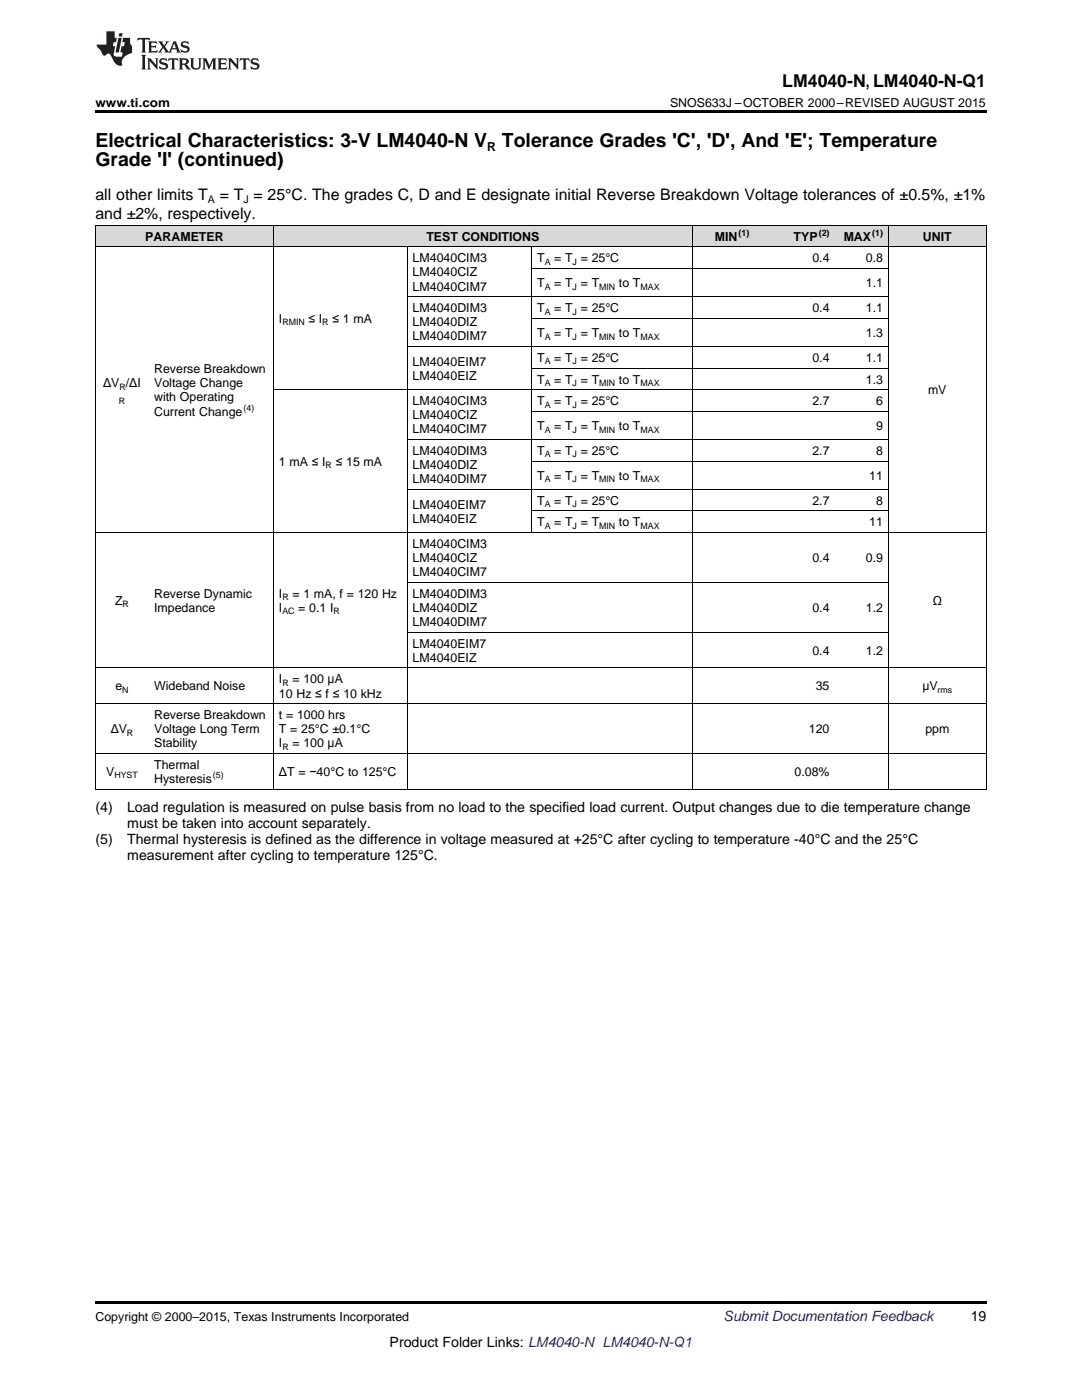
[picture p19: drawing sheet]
<svg xmlns="http://www.w3.org/2000/svg" width="216mm" height="279mm" viewBox="0 0 216 279" stroke-linecap="round" stroke-linejoin="round" font-family="sans-serif">
<defs><g id="words">
<g font-size="3.9">
<text x="19" y="29.3">Electrical Characteristics: 3-V LM4040-N V</text>
<text x="100.2" y="29.3">Tolerance Grades 'C', 'D', And 'E'; Temperature</text>
<text x="19" y="33.2">Grade 'I' (continued)</text>
</g>
<text font-size="3.5" x="156.1" y="17.3">LM4040-N, LM4040-N-Q1</text>
<g font-size="3.2">
<text x="19" y="39.9">all other limits T</text>
<text x="43.8" y="39.9">= T = 25°C. The grades C, D and E designate initial Reverse Breakdown Voltage tolerances of ±0.5%, ±1%</text>
<text x="19" y="43.7">and ±2%, respectively.</text>
</g>
<g font-size="2.8">
<text x="19" y="162.1">(4)</text>
<text x="25.4" y="162.1">Load regulation is measured on pulse basis from no load to the specified load current. Output changes due to die temperature change</text>
<text x="25.4" y="165.3">must be taken into account separately.</text>
<text x="19" y="168.5">(5)</text>
<text x="25.4" y="168.5">Thermal hysteresis is defined as the difference in voltage measured at +25°C after cycling to temperature -40°C and the 25°C</text>
<text x="25.4" y="171.7">measurement after cycling to temperature 125°C.</text>
<text x="193.7" y="263.6">19</text>
<text x="77.8" y="268.9">Product Folder Links: LM4040-N LM4040-N-Q1</text>
</g>
<text font-size="2.8" fill="#0000c8" x="144.4" y="263.6">Submit Documentation Feedback</text>
<g font-size="2.5">
<text x="19" y="21.4">www.ti.com</text>
<text x="133.7" y="21.4">SNOS633J –OCTOBER 2000–REVISED AUGUST 2015</text>
<text x="97.2" y="30.1">R</text>
<text x="29" y="48">PARAMETER</text>
<text x="82.3" y="52.4">LM4040CIM3</text>
<text x="85.1" y="48">TEST CONDITIONS</text>
<text x="107.2" y="52.4">T</text>
<text x="110.6" y="52.4">= T = 25°C</text>
<text x="142.6" y="48">MIN</text>
<text x="158.4" y="48">TYP</text>
<text x="162.1" y="52.4">0.4</text>
<text x="168.3" y="48">MAX</text>
<text x="172.8" y="52.4">0.8</text>
<text x="184.1" y="48">UNIT</text>
<text x="82.3" y="55.2">LM4040CIZ</text>
<text x="82.3" y="58">LM4040CIM7</text>
<text x="107.2" y="57.3">T</text>
<text x="110.6" y="57.3">= T = T</text>
<text x="123.5" y="57.3">to T</text>
<text x="172.8" y="57.3">1.1</text>
<text x="55.7" y="64.5">I</text>
<text x="61.6" y="64.5">≤ I</text>
<text x="66.3" y="64.5">≤ 1 mA</text>
<text x="82.3" y="62.3">LM4040DIM3</text>
<text x="82.3" y="65.1">LM4040DIZ</text>
<text x="107.2" y="62.3">T</text>
<text x="110.6" y="62.3">= T = 25°C</text>
<text x="162.1" y="62.3">0.4</text>
<text x="172.8" y="62.3">1.1</text>
<text x="82.3" y="67.9">LM4040DIM7</text>
<text x="107.2" y="67.3">T</text>
<text x="110.6" y="67.3">= T = T</text>
<text x="123.5" y="67.3">to T</text>
<text x="172.8" y="67.3">1.3</text>
<text x="20.6" y="77.3">ΔV /ΔI</text>
<text x="30.8" y="74.5">Reverse Breakdown</text>
<text x="30.8" y="77.3">Voltage Change</text>
<text x="82.3" y="73">LM4040EIM7</text>
<text x="82.3" y="75.8">LM4040EIZ</text>
<text x="107.2" y="72.2">T</text>
<text x="107.2" y="76.6">T</text>
<text x="110.6" y="72.2">= T = 25°C</text>
<text x="110.6" y="76.6">= T = T</text>
<text x="123.5" y="76.6">to T</text>
<text x="162.1" y="72.2">0.4</text>
<text x="172.8" y="72.2">1.1</text>
<text x="172.8" y="76.6">1.3</text>
<text x="30.8" y="80.1">with Operating</text>
<text x="30.8" y="82.9">Current Change</text>
<text x="82.3" y="80.9">LM4040CIM3</text>
<text x="82.3" y="83.7">LM4040CIZ</text>
<text x="107.2" y="80.9">T</text>
<text x="110.6" y="80.9">= T = 25°C</text>
<text x="162.1" y="80.9">2.7</text>
<text x="174.8" y="80.9">6</text>
<text x="185.2" y="78.7">mV</text>
<text x="82.3" y="86.5">LM4040CIM7</text>
<text x="107.2" y="85.8">T</text>
<text x="110.6" y="85.8">= T = T</text>
<text x="123.5" y="85.8">to T</text>
<text x="174.8" y="85.8">9</text>
<text x="55.7" y="93">1 mA ≤ I</text>
<text x="67" y="93">≤ 15 mA</text>
<text x="82.3" y="90.8">LM4040DIM3</text>
<text x="82.3" y="93.6">LM4040DIZ</text>
<text x="107.2" y="90.8">T</text>
<text x="107.2" y="95.8">T</text>
<text x="110.6" y="90.8">= T = 25°C</text>
<text x="110.6" y="95.8">= T = T</text>
<text x="123.5" y="95.8">to T</text>
<text x="162.1" y="90.8">2.7</text>
<text x="173.5" y="95.8">11</text>
<text x="174.8" y="90.8">8</text>
<text x="82.3" y="96.4">LM4040DIM7</text>
<text x="82.3" y="101.5">LM4040EIM7</text>
<text x="107.2" y="100.8">T</text>
<text x="110.6" y="100.8">= T = 25°C</text>
<text x="162.1" y="100.8">2.7</text>
<text x="174.8" y="100.8">8</text>
<text x="82.3" y="104.3">LM4040EIZ</text>
<text x="107.2" y="105.1">T</text>
<text x="110.6" y="105.1">= T = T</text>
<text x="123.5" y="105.1">to T</text>
<text x="173.5" y="105.1">11</text>
<text x="82.3" y="109.4">LM4040CIM3</text>
<text x="82.3" y="112.2">LM4040CIZ</text>
<text x="162.1" y="112.2">0.4</text>
<text x="172.8" y="112.2">0.9</text>
<text x="30.8" y="119.3">Reverse Dynamic</text>
<text x="55.7" y="119.3">I</text>
<text x="58.3" y="119.3">= 1 mA, f = 120 Hz</text>
<text x="82.3" y="115">LM4040CIM7</text>
<text x="82.3" y="119.3">LM4040DIM3</text>
<text x="23" y="120.7">Z</text>
<text x="30.8" y="122.1">Impedance</text>
<text x="55.7" y="122.1">I</text>
<text x="59.5" y="122.1">= 0.1 I</text>
<text x="82.3" y="122.1">LM4040DIZ</text>
<text x="82.3" y="125">LM4040DIM7</text>
<text x="162.1" y="122.1">0.4</text>
<text x="172.8" y="122.1">1.2</text>
<text x="186.1" y="120.7">Ω</text>
<text x="82.3" y="129.3">LM4040EIM7</text>
<text x="162.1" y="130.7">0.4</text>
<text x="172.8" y="130.7">1.2</text>
<text x="23" y="137.8">e</text>
<text x="30.8" y="137.8">Wideband Noise</text>
<text x="55.7" y="136.4">I</text>
<text x="58.3" y="136.4">= 100 μA</text>
<text x="82.3" y="132.1">LM4040EIZ</text>
<text x="162.8" y="137.8">35</text>
<text x="184" y="137.8">μV</text>
<text x="30.8" y="143.5">Reverse Breakdown</text>
<text x="55.7" y="139.2">10 Hz ≤ f ≤ 10 kHz</text>
<text x="55.7" y="143.5">t = 1000 hrs</text>
<text x="22.1" y="146.3">ΔV</text>
<text x="30.8" y="146.3">Voltage Long Term</text>
<text x="30.8" y="149.2">Stability</text>
<text x="55.7" y="146.3">T = 25°C ±0.1°C</text>
<text x="55.7" y="149.2">I</text>
<text x="58.3" y="149.2">= 100 μA</text>
<text x="161.4" y="146.3">120</text>
<text x="184.6" y="146.3">ppm</text>
<text x="21.2" y="154.9">V</text>
<text x="30.8" y="153.5">Thermal</text>
<text x="55.7" y="154.9">ΔT = −40°C to 125°C</text>
<text x="158.5" y="154.9">0.08%</text>
<text x="30.8" y="156.3">Hysteresis</text>
<text x="19" y="263.6">Copyright © 2000–2015, Texas Instruments Incorporated</text>
</g>
<g font-size="2.1">
<text x="41.5" y="40.5">A</text>
<text x="48.6" y="40.5">J</text>
</g>
<g font-size="1.8">
<text x="147.4" y="47.1">(1)</text>
<text x="163.4" y="47.1">(2)</text>
<text x="174" y="47.1">(1)</text>
<text x="108.7" y="52.8">A</text>
<text x="114.3" y="52.8">J</text>
<text x="108.7" y="57.8">A</text>
<text x="114.3" y="57.8">J</text>
<text x="119.6" y="57.8">MIN</text>
<text x="127.8" y="57.8">MAX</text>
<text x="56.3" y="64.9">RMIN</text>
<text x="64.3" y="64.9">R</text>
<text x="108.7" y="62.8">A</text>
<text x="114.3" y="62.8">J</text>
<text x="108.7" y="67.8">A</text>
<text x="114.3" y="67.8">J</text>
<text x="119.6" y="67.8">MIN</text>
<text x="127.8" y="67.8">MAX</text>
<text x="23.8" y="77.8">R</text>
<text x="108.7" y="72.7">A</text>
<text x="108.7" y="77">A</text>
<text x="114.3" y="72.7">J</text>
<text x="114.3" y="77">J</text>
<text x="119.6" y="77">MIN</text>
<text x="127.8" y="77">MAX</text>
<text x="23.7" y="80.6">R</text>
<text x="48.6" y="82">(4)</text>
<text x="108.7" y="81.4">A</text>
<text x="114.3" y="81.4">J</text>
<text x="108.7" y="86.3">A</text>
<text x="114.3" y="86.3">J</text>
<text x="119.6" y="86.3">MIN</text>
<text x="127.8" y="86.3">MAX</text>
<text x="65" y="93.5">R</text>
<text x="108.7" y="91.3">A</text>
<text x="114.3" y="91.3">J</text>
<text x="108.7" y="96.3">A</text>
<text x="108.7" y="101.2">A</text>
<text x="114.3" y="96.3">J</text>
<text x="114.3" y="101.2">J</text>
<text x="119.6" y="96.3">MIN</text>
<text x="127.8" y="96.3">MAX</text>
<text x="108.7" y="105.6">A</text>
<text x="114.3" y="105.6">J</text>
<text x="119.6" y="105.6">MIN</text>
<text x="127.8" y="105.6">MAX</text>
<text x="56.3" y="119.8">R</text>
<text x="24.4" y="121.2">R</text>
<text x="56.3" y="122.6">AC</text>
<text x="66.5" y="122.6">R</text>
<text x="56.3" y="136.9">R</text>
<text x="24.4" y="138.3">N</text>
<text x="187.1" y="138.3">rms</text>
<text x="25.3" y="146.8">R</text>
<text x="56.3" y="149.6">R</text>
<text x="22.8" y="155.4">HYST</text>
<text x="42.5" y="155.3">(5)</text>
</g>
</g></defs>
<g fill="#d8d8d8">
<path d="M19 45h10.7v4.3h-10.7z"/>
<path d="M29.7 45h24.9v4.3h-24.9z"/>
<path d="M54.6 45h26.7v4.3h-26.7z"/>
<path d="M81.3 45h24.9v4.3h-24.9z"/>
<path d="M106.2 45h31.9v4.3h-31.9z"/>
<path d="M138.1 45h12.5v4.3h-12.5z"/>
<path d="M150.6 45h16v4.3h-16z"/>
<path d="M166.6 45h10.7v4.3h-10.7z"/>
<path d="M177.3 45h19.5v4.3h-19.5z"/>
</g>
<path d="M19 22h177.8v.5h-177.8zM19 157.5l.2 .1zM54.5 157.5l.1 .1zM81.2 157.5l.1 .1zM106 157.5l.2 .1zM138 157.5l.1 .1zM150.5 157.5l.1 .1zM166.5 157.5l.1 .1zM177.2 157.5l.1 .1zM196.7 157.5l.1 .1zM19 259.7h177.8v.5h-177.8z" fill="#000"/>
<g fill="none" stroke="#000" stroke-width=".2">
<path d="M19 49.3h177.8M19 45h177.8M19.1 45v112.6M54.6 45v112.6M81.2 49.3v108.3M81.3 59.2h96M106.1 49.3v57M106.2 53.6h71.1M138.1 45v112.6M177.2 45v112.6M196.8 45v112.6M54.6 77.8h122.7"/>
<path d="M81.3 69.2h96M106.2 73.5h71.1M106.2 63.5h71.1M81.3 97.7h96M81.3 87.7h96M106.2 92h71.1M106.2 82.1h71.1M19 106.3h177.8M81.3 116.2h96M106.2 102h71.1M19 133.3h177.8M81.3 126.2h96"/>
<path d="M19 157.5h177.8M19 150.4h177.8M19 140.4h177.8"/>
</g>
<g fill="#231f20">
<path d="M27.5 7.6l-.1 .5 .4-.2h.6v.1v2.1l-.2 .4h1l-.3-.4v-2.1l.1-.1h.5l.5 .2-.2-.5zM29.5 8.3l.2 .3v1.5l-.2 .4h1.8l.2-.6a1.04 1.04 0 0 1-1.3 .2v-.7h.6l.3 .2v-.6l-.3 .2h-.6v-.6l.8-.1 .4 .3-.2-.5zM31.5 8.3l.9 1.1-.9 1.1h.8l-.2-.2 .5-.7 .4 .7-.2 .2h1.5l-.1-.2 .1-.4h.9l.1 .4-.2 .2h1l-.3-.3-.7-1.9h-.5l-.9 2-.8-1 .9-1h-.8l.1 .3-.3 .5-.4-.6 .2-.2zM34.7 8.6l.4 1h-.7zM36.3 8.4a.63 .63 0 0 0-.2 .7 .63 .63 0 0 0 .6 .4l.6 .2 .1 .2a.75 .75 0 0 1-.7 .4 .75 .75 0 0 1-.6-.5l.1 .7 .1-.1a1.11 1.11 0 0 0 1.5-.6 1.13 1.13 0 0 0-1.2-.8l-.1-.4a1.04 1.04 0 0 1 1.2 .2l-.2-.5-.1 .1-.5-.2zM28.2 10.9l.2 .4v2.2l-.2 .4h1l-.3-.4v-2.2l.3-.4zM29.3 11.6l.3 .4v1.5l-.3 .4h.8l-.2-.4v-1.3l1.5 1.7v-1.9l.2-.4h-.7l.2 .4v.9l-1.1-1.3zM32 11.8a.62 .62 0 0 0-.2 .7 .62 .62 0 0 0 .6 .4l.6 .1 .1 .3a.76 .76 0 0 1-.7 .3 .76 .76 0 0 1-.6-.4l.1 .7 .1-.1a1.11 1.11 0 0 0 1.5-.6 1.13 1.13 0 0 0-1.2-.8l-.1-.4a1.04 1.04 0 0 1 1.2 .2l-.2-.6-.1 .1-.5-.1zM33.7 11.6l-.2 .6a.61 .61 0 0 1 .8-.3v1.6l-.2 .4h.9l-.2-.4v-1.6a.63 .63 0 0 1 .8 .3l-.2-.6zM35.6 11.6l.3 .4v1.5l-.3 .4h1l-.2-.2v-.8l.5 .2a.76 .76 0 0 0 1.2 .7l-1-1a.58 .58 0 0 0 .6-.5 .58 .58 0 0 0-.5-.6zM36.4 11.9h.1a.45 .45 0 0 1 .5 .1 .45 .45 0 0 1 .1 .5l-.7 .2zM37.9 11.6l.2 .2a2.17 2.17 0 0 0 .3 1.9 .99 .99 0 0 0 1.6-.6v-1.1l.2-.4h-.7l.2 .2a1.92 1.92 0 0 1-.2 1.8 .6 .6 0 0 1-.9-.5v-1.1l.2-.4zM40.4 11.6l.2 .4v1.5l-.2 .4h.7l-.2-.4v-1.4l.8 1.8 .8-1.8v1.4l-.2 .4h.9l-.2-.4v-1.5l.2-.4h-.8l-.6 1.5-.6-1.5zM43.4 11.6l.2 .4v1.5l-.2 .4h1.8l.2-.6a1.04 1.04 0 0 1-1.3 .1v-.6h.5l.4 .2v-.6l-.4 .2h-.5v-.7h.8l.3 .3-.1-.6zM45.5 11.6l.2 .4v1.5l-.2 .4h.7l-.2-.4v-1.3l1.5 1.7v-1.9l.2-.4h-.7l.2 .4v.9l-1.1-1.3zM47.9 11.6l-.1 .6a.61 .61 0 0 1 .8-.3v1.6l-.3 .4h1l-.3-.4 .1-1.6a.63 .63 0 0 1 .7 .3l-.1-.6zM50.2 11.8a.62 .62 0 0 0-.2 .7 .62 .62 0 0 0 .6 .4l.6 .1 .2 .3a.76 .76 0 0 1-.8 .3 .76 .76 0 0 1-.6-.4l.1 .7 .2-.1a1.11 1.11 0 0 0 1.5-.6 1.13 1.13 0 0 0-1.3-.8l-.1-.4a1.04 1.04 0 0 1 1.2 .2l-.1-.6-.2 .1-.5-.1z"/>
<path d="M21.2 6.3v2.6h-1.9l.1 .4 .7 .9a.91 .91 0 0 0 1 .8 .56 .56 0 0 1 .5-.3 .56 .56 0 0 1 .5 .3l.4 .8a1.53 1.53 0 0 0 1.9 1.2 1.54 1.54 0 0 1 1-2.1l.9-.3v-1.4a1.52 1.52 0 0 1-.3-1.6h-1.4l-.2 .8h.5l-.2 .8h-.4l-.2 1v.2l.4 .1-.2 .8a1.93 1.93 0 0 1-1.6-.3l.3-1.8h-.5l.2-.8h.4l.2-.8h-.4v-1.3zM23.6 7.6l-.6 2.9h.7l.6-2.9zM23.8 6.6l-.1 .7h.6l.2-.7z"/>
</g>
<use href="#words"/>
</svg>
